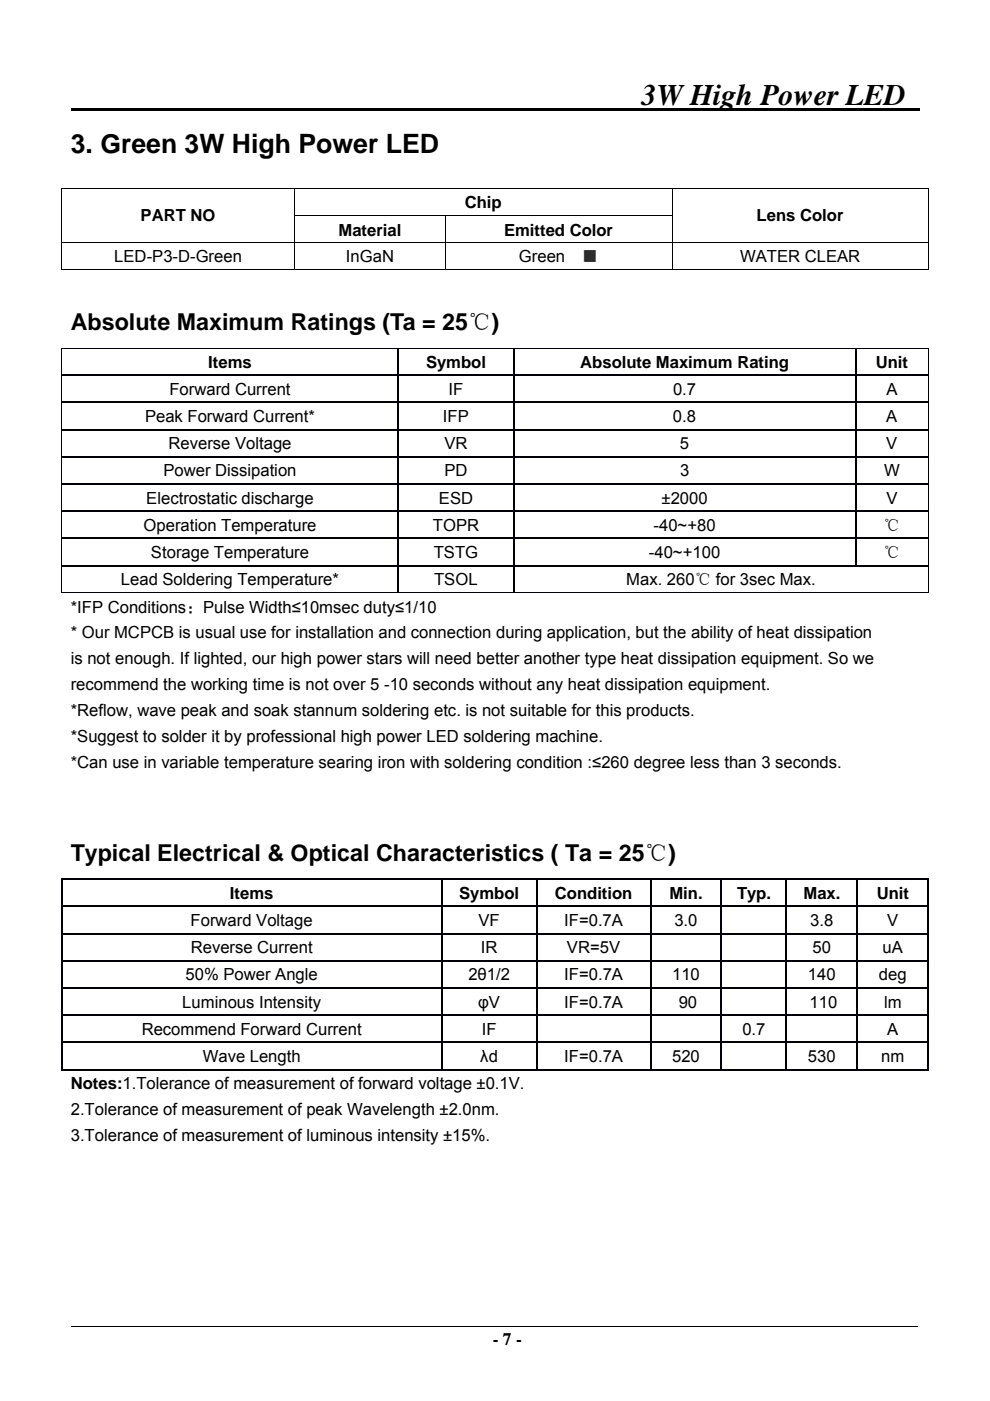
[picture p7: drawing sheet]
<svg xmlns="http://www.w3.org/2000/svg" width="210mm" height="297mm" viewBox="0 0 210 297" stroke-linecap="round" stroke-linejoin="round" font-family="sans-serif">
<defs><g id="words">
<text font-size="6.3" x="136.1" y="22.2">3W High Power LED</text>
<text font-size="5.7" x="15" y="32.4">3. Green 3W High Power LED</text>
<g font-size="4.9">
<text x="15" y="70">Absolute Maximum Ratings (Ta = 25℃)</text>
<text x="15" y="182.6">Typical Electrical &amp; Optical Characteristics ( Ta = 25℃)</text>
</g>
<text font-size="3.7" x="104.5" y="285.1">- 7 -</text>
<g font-size="3.5">
<text x="29.8" y="46.9">PART NO</text>
<text x="98.6" y="44.2">Chip</text>
<text x="160.5" y="46.9">Lens Color</text>
<text x="71.8" y="49.9">Material</text>
<text x="106.9" y="49.9">Emitted Color</text>
<text x="24.2" y="55.5">LED-P3-D-Green</text>
<text x="73.4" y="55.5">InGaN</text>
<text x="110" y="55.6">Green</text>
<text x="157" y="55.5">WATER CLEAR</text>
<text x="44.2" y="78">Items</text>
<text x="90.4" y="78">Symbol</text>
<text x="123.1" y="78">Absolute Maximum Rating</text>
<text x="185.7" y="78">Unit</text>
<text x="35.9" y="83.7">Forward Current</text>
<text x="95.1" y="83.7">IF</text>
<text x="142.7" y="83.7">0.7</text>
<text x="188" y="83.7">A</text>
<text x="30.8" y="89.5">Peak Forward Current*</text>
<text x="94" y="89.5">IFP</text>
<text x="142.7" y="89.5">0.8</text>
<text x="188" y="89.5">A</text>
<text x="35.8" y="95.2">Reverse Voltage</text>
<text x="94.2" y="95.2">VR</text>
<text x="144.2" y="95.2">5</text>
<text x="188" y="95.2">V</text>
<text x="34.7" y="101">Power Dissipation</text>
<text x="94.3" y="101">PD</text>
<text x="144.2" y="101">3</text>
<text x="187.5" y="101">W</text>
<text x="31" y="106.8">Electrostatic discharge</text>
<text x="93.1" y="106.8">ESD</text>
<text x="140.3" y="106.8">±2000</text>
<text x="188" y="106.8">V</text>
<text x="30.4" y="112.5">Operation Temperature</text>
<text x="91.8" y="112.5">TOPR</text>
<text x="138.6" y="112.5">-40~+80</text>
<text x="187.4" y="112.6">℃</text>
<text x="32" y="118.3">Storage Temperature</text>
<text x="92" y="118.3">TSTG</text>
<text x="137.7" y="118.3">-40~+100</text>
<text x="187.4" y="118.3">℃</text>
<text x="25.6" y="124.1">Lead Soldering Temperature*</text>
<text x="92.1" y="124.1">TSOL</text>
<text x="132.8" y="124.1">Max. 260℃ for 3sec Max.</text>
<text x="15" y="130">*IFP Conditions：Pulse Width≤10msec duty≤1/10</text>
<text x="15" y="135.3">* Our MCPCB is usual use for installation and connection during application, but the ability of heat dissipation</text>
<text x="15" y="140.8">is not enough. If lighted, our high power stars will need better another type heat dissipation equipment. So we</text>
<text x="15" y="146.3">recommend the working time is not over 5 -10 seconds without any heat dissipation equipment.</text>
<text x="15" y="151.8">*Reflow, wave peak and soak stannum soldering etc. is not suitable for this products.</text>
<text x="15" y="157.3">*Suggest to solder it by professional high power LED soldering machine.</text>
<text x="15" y="162.8">*Can use in variable temperature searing iron with soldering condition :≤260 degree less than 3 seconds.</text>
<text x="48.8" y="190.6">Items</text>
<text x="97.4" y="190.6">Symbol</text>
<text x="117.7" y="190.6">Condition</text>
<text x="142" y="190.6">Min.</text>
<text x="156.3" y="190.6">Typ.</text>
<text x="170.4" y="190.6">Max.</text>
<text x="186" y="190.6">Unit</text>
<text x="40.4" y="196.3">Forward Voltage</text>
<text x="101.5" y="196.3">VF</text>
<text x="119.7" y="196.3">IF=0.7A</text>
<text x="143" y="196.3">3.0</text>
<text x="171.9" y="196.3">3.8</text>
<text x="188.2" y="196.3">V</text>
<text x="40.4" y="202.1">Reverse Current</text>
<text x="102" y="202.1">IR</text>
<text x="120.2" y="202.1">VR=5V</text>
<text x="172.4" y="202.1">50</text>
<text x="187.2" y="202.1">uA</text>
<text x="39.3" y="207.9">50% Power Angle</text>
<text x="99.3" y="207.9">2θ1/2</text>
<text x="119.7" y="207.9">IF=0.7A</text>
<text x="142.6" y="207.9">110</text>
<text x="171.4" y="207.9">140</text>
<text x="186.4" y="207.9">deg</text>
<text x="38.7" y="213.6">Luminous Intensity</text>
<text x="101.4" y="213.6">φV</text>
<text x="119.7" y="213.6">IF=0.7A</text>
<text x="144" y="213.6">90</text>
<text x="171.7" y="213.6">110</text>
<text x="187.5" y="213.6">lm</text>
<text x="30.1" y="219.4">Recommend Forward Current</text>
<text x="102.2" y="219.4">IF</text>
<text x="157.5" y="219.4">0.7</text>
<text x="188.2" y="219.4">A</text>
<text x="43" y="225.2">Wave Length</text>
<text x="101.9" y="225.2">λd</text>
<text x="119.7" y="225.2">IF=0.7A</text>
<text x="142.5" y="225.2">520</text>
<text x="171.4" y="225.2">530</text>
<text x="186.9" y="225.2">nm</text>
<text x="15" y="231">Notes:1.Tolerance of measurement of forward voltage ±0.1V.</text>
<text x="15" y="236.4">2.Tolerance of measurement of peak Wavelength ±2.0nm.</text>
<text x="15" y="241.9">3.Tolerance of measurement of luminous intensity ±15%.</text>
</g>
<text font-size="3.5" fill="#008000" x="123.4" y="55.6">■</text>
</g></defs>
<path d="M15 22.9h180v.5h-180z" fill="#000"/>
<path d="M15 281.3h179.6" fill="none" stroke="#000" stroke-width=".21"/>
<path d="M13 73.7h.2v.2h-.2z" fill="#000006"/>
<path d="M13 73.8h184" fill="none" stroke="#000006" stroke-width=".21"/>
<path d="M196.8 73.7h.2v.2h-.2z" fill="#000006"/>
<path d="M13.1 73.9v5.5M196.9 73.9v5.5" fill="none" stroke="#000006" stroke-width=".21"/>
<path d="M84.5 73.9v5.5M108.9 73.9v5.5M181.5 73.9v5.5" fill="none" stroke="#000006" stroke-width=".25"/>
<path d="M13 79.4h.2v.3h-.2z" fill="#000006"/>
<path d="M13.2 79.5h71.2" fill="none" stroke="#000006" stroke-width=".25"/>
<path d="M84.4 79.4h.2v.3h-.2z" fill="#000006"/>
<path d="M84.6 79.5h24.2" fill="none" stroke="#000006" stroke-width=".25"/>
<path d="M108.8 79.4h.3v.3h-.3z" fill="#000006"/>
<path d="M109.1 79.5h72.2" fill="none" stroke="#000006" stroke-width=".25"/>
<path d="M181.3 79.4h.3v.3h-.3z" fill="#000006"/>
<path d="M181.6 79.5h15.2" fill="none" stroke="#000006" stroke-width=".25"/>
<path d="M196.8 79.4h.2v.3h-.2z" fill="#000006"/>
<path d="M13.1 79.7v5.5M196.9 79.7v5.5" fill="none" stroke="#000006" stroke-width=".21"/>
<path d="M84.5 79.7v5.5M108.9 79.7v5.5M181.5 79.7v5.5" fill="none" stroke="#000006" stroke-width=".25"/>
<path d="M13 85.2h.2v.3h-.2z" fill="#000006"/>
<path d="M13.2 85.3h71.2" fill="none" stroke="#000006" stroke-width=".25"/>
<path d="M84.4 85.2h.2v.3h-.2z" fill="#000006"/>
<path d="M84.6 85.3h24.2" fill="none" stroke="#000006" stroke-width=".25"/>
<path d="M108.8 85.2h.3v.3h-.3z" fill="#000006"/>
<path d="M109.1 85.3h72.2" fill="none" stroke="#000006" stroke-width=".25"/>
<path d="M181.3 85.2h.3v.3h-.3z" fill="#000006"/>
<path d="M181.6 85.3h15.2" fill="none" stroke="#000006" stroke-width=".25"/>
<path d="M196.8 85.2h.2v.3h-.2z" fill="#000006"/>
<path d="M13.1 85.5v5.5M196.9 85.5v5.5" fill="none" stroke="#000006" stroke-width=".21"/>
<path d="M84.5 85.5v5.5M108.9 85.5v5.5M181.5 85.5v5.5" fill="none" stroke="#000006" stroke-width=".25"/>
<path d="M13 91h.2v.2h-.2z" fill="#000006"/>
<path d="M13.2 91.1h71.2" fill="none" stroke="#000006" stroke-width=".25"/>
<path d="M84.4 91h.2v.2h-.2z" fill="#000006"/>
<path d="M84.6 91.1h24.2" fill="none" stroke="#000006" stroke-width=".25"/>
<path d="M108.8 91h.3v.2h-.3z" fill="#000006"/>
<path d="M109.1 91.1h72.2" fill="none" stroke="#000006" stroke-width=".25"/>
<path d="M181.3 91h.3v.2h-.3z" fill="#000006"/>
<path d="M181.6 91.1h15.2" fill="none" stroke="#000006" stroke-width=".25"/>
<path d="M196.8 91h.2v.2h-.2z" fill="#000006"/>
<path d="M13.1 91.2v5.5M196.9 91.2v5.5" fill="none" stroke="#000006" stroke-width=".21"/>
<path d="M84.5 91.2v5.5M108.9 91.2v5.5M181.5 91.2v5.5" fill="none" stroke="#000006" stroke-width=".25"/>
<path d="M13 96.7h.2v.3h-.2z" fill="#000006"/>
<path d="M13.2 96.9h71.2" fill="none" stroke="#000006" stroke-width=".25"/>
<path d="M84.4 96.7h.2v.3h-.2z" fill="#000006"/>
<path d="M84.6 96.9h24.2" fill="none" stroke="#000006" stroke-width=".25"/>
<path d="M108.8 96.7h.3v.3h-.3z" fill="#000006"/>
<path d="M109.1 96.9h72.2" fill="none" stroke="#000006" stroke-width=".25"/>
<path d="M181.3 96.7h.3v.3h-.3z" fill="#000006"/>
<path d="M181.6 96.9h15.2" fill="none" stroke="#000006" stroke-width=".25"/>
<path d="M196.8 96.7h.2v.3h-.2z" fill="#000006"/>
<path d="M13.1 97v5.5M196.9 97v5.5" fill="none" stroke="#000006" stroke-width=".21"/>
<path d="M84.5 97v5.5M108.9 97v5.5M181.5 97v5.5" fill="none" stroke="#000006" stroke-width=".25"/>
<path d="M13 102.5h.2v.3h-.2z" fill="#000006"/>
<path d="M13.2 102.6h71.2" fill="none" stroke="#000006" stroke-width=".25"/>
<path d="M84.4 102.5h.2v.3h-.2z" fill="#000006"/>
<path d="M84.6 102.6h24.2" fill="none" stroke="#000006" stroke-width=".25"/>
<path d="M108.8 102.5h.3v.3h-.3z" fill="#000006"/>
<path d="M109.1 102.6h72.2" fill="none" stroke="#000006" stroke-width=".25"/>
<path d="M181.3 102.5h.3v.3h-.3z" fill="#000006"/>
<path d="M181.6 102.6h15.2" fill="none" stroke="#000006" stroke-width=".25"/>
<path d="M196.8 102.5h.2v.3h-.2z" fill="#000006"/>
<path d="M13.1 102.8v5.5M196.9 102.8v5.5" fill="none" stroke="#000006" stroke-width=".21"/>
<path d="M84.5 102.8v5.5M108.9 102.8v5.5M181.5 102.8v5.5" fill="none" stroke="#000006" stroke-width=".25"/>
<path d="M13 108.3h.2v.2h-.2z" fill="#000006"/>
<path d="M13.2 108.4h71.2" fill="none" stroke="#000006" stroke-width=".25"/>
<path d="M84.4 108.3h.2v.2h-.2z" fill="#000006"/>
<path d="M84.6 108.4h24.2" fill="none" stroke="#000006" stroke-width=".25"/>
<path d="M108.8 108.3h.3v.2h-.3z" fill="#000006"/>
<path d="M109.1 108.4h72.2" fill="none" stroke="#000006" stroke-width=".25"/>
<path d="M181.3 108.3h.3v.2h-.3z" fill="#000006"/>
<path d="M181.6 108.4h15.2" fill="none" stroke="#000006" stroke-width=".25"/>
<path d="M196.8 108.3h.2v.2h-.2z" fill="#000006"/>
<path d="M13.1 108.5v5.5M196.9 108.5v5.5" fill="none" stroke="#000006" stroke-width=".21"/>
<path d="M84.5 108.5v5.5M108.9 108.5v5.5M181.5 108.5v5.5" fill="none" stroke="#000006" stroke-width=".25"/>
<path d="M13 114h.2v.3h-.2z" fill="#000006"/>
<path d="M13.2 114.2h71.2" fill="none" stroke="#000006" stroke-width=".25"/>
<path d="M84.4 114h.2v.3h-.2z" fill="#000006"/>
<path d="M84.6 114.2h24.2" fill="none" stroke="#000006" stroke-width=".25"/>
<path d="M108.8 114h.3v.3h-.3z" fill="#000006"/>
<path d="M109.1 114.2h72.2" fill="none" stroke="#000006" stroke-width=".25"/>
<path d="M181.3 114h.3v.3h-.3z" fill="#000006"/>
<path d="M181.6 114.2h15.2" fill="none" stroke="#000006" stroke-width=".25"/>
<path d="M196.8 114h.2v.3h-.2z" fill="#000006"/>
<path d="M13.1 114.3v5.5M196.9 114.3v5.5" fill="none" stroke="#000006" stroke-width=".21"/>
<path d="M84.5 114.3v5.5M108.9 114.3v5.5M181.5 114.3v5.5" fill="none" stroke="#000006" stroke-width=".25"/>
<path d="M13 119.8h.2v.3h-.2z" fill="#000006"/>
<path d="M13.2 119.9h71.2" fill="none" stroke="#000006" stroke-width=".25"/>
<path d="M84.4 119.8h.2v.3h-.2z" fill="#000006"/>
<path d="M84.6 119.9h24.2" fill="none" stroke="#000006" stroke-width=".25"/>
<path d="M108.8 119.8h.3v.3h-.3z" fill="#000006"/>
<path d="M109.1 119.9h87.7" fill="none" stroke="#000006" stroke-width=".25"/>
<path d="M196.8 119.8h.2v.3h-.2z" fill="#000006"/>
<path d="M13 125.7h183.8M13.1 120.1v5.7M196.9 120.1v5.7" fill="none" stroke="#000006" stroke-width=".21"/>
<path d="M84.5 120.1v5.5M108.9 120.1v5.5" fill="none" stroke="#000006" stroke-width=".25"/>
<g fill="#000006">
<path d="M196.8 125.6h.2v.2h-.2z"/>
<path d="M13 186.3h.2v.3h-.2z"/>
</g>
<path d="M13 186.4h80.6" fill="none" stroke="#000006" stroke-width=".25"/>
<path d="M93.6 186.3h.2v.3h-.2z" fill="#000006"/>
<path d="M93.8 186.4h19.9" fill="none" stroke="#000006" stroke-width=".25"/>
<path d="M113.7 186.3h.2v.3h-.2z" fill="#000006"/>
<path d="M113.9 186.4h24" fill="none" stroke="#000006" stroke-width=".25"/>
<path d="M137.9 186.3h.2v.3h-.2z" fill="#000006"/>
<path d="M138.1 186.4h14.8" fill="none" stroke="#000006" stroke-width=".25"/>
<path d="M152.9 186.3h.2v.3h-.2z" fill="#000006"/>
<path d="M153.1 186.4h13.6" fill="none" stroke="#000006" stroke-width=".25"/>
<path d="M166.7 186.3h.2v.3h-.2z" fill="#000006"/>
<path d="M166.9 186.4h14.8" fill="none" stroke="#000006" stroke-width=".25"/>
<path d="M181.7 186.3h.3v.3h-.3z" fill="#000006"/>
<path d="M182 186.4h14.8" fill="none" stroke="#000006" stroke-width=".25"/>
<g fill="#000006">
<path d="M196.8 186.3h.2v.3h-.2z"/>
<path d="M196.8 186.3h.2v.2h-.2z"/>
</g>
<path d="M13.1 186.6v5.4M93.7 186.6v5.4M113.8 186.6v5.4M138 186.6v5.4M153 186.6v5.4M166.8 186.6v5.4M181.8 186.6v5.4M196.9 186.6v5.4" fill="none" stroke="#000006" stroke-width=".25"/>
<path d="M13 192h.2v.3h-.2z" fill="#000006"/>
<path d="M13.2 192.2h80.4" fill="none" stroke="#000006" stroke-width=".25"/>
<path d="M93.6 192h.2v.3h-.2z" fill="#000006"/>
<path d="M93.8 192.2h19.9" fill="none" stroke="#000006" stroke-width=".25"/>
<path d="M113.7 192h.2v.3h-.2z" fill="#000006"/>
<path d="M113.9 192.2h24" fill="none" stroke="#000006" stroke-width=".25"/>
<path d="M137.9 192h.2v.3h-.2z" fill="#000006"/>
<path d="M138.1 192.2h14.8" fill="none" stroke="#000006" stroke-width=".25"/>
<path d="M152.9 192h.2v.3h-.2z" fill="#000006"/>
<path d="M153.1 192.2h13.6" fill="none" stroke="#000006" stroke-width=".25"/>
<path d="M166.7 192h.2v.3h-.2z" fill="#000006"/>
<path d="M166.9 192.2h14.8" fill="none" stroke="#000006" stroke-width=".25"/>
<path d="M181.7 192h.3v.3h-.3z" fill="#000006"/>
<path d="M182 192.2h14.8" fill="none" stroke="#000006" stroke-width=".25"/>
<path d="M196.8 192h.2v.3h-.2z" fill="#000006"/>
<path d="M13.1 192.3v5.5M93.7 192.3v5.5M113.8 192.3v5.5M138 192.3v5.5M153 192.3v5.5M166.8 192.3v5.5M181.8 192.3v5.5M196.9 192.3v5.5" fill="none" stroke="#000006" stroke-width=".25"/>
<path d="M13 197.8h.2v.3h-.2z" fill="#000006"/>
<path d="M13.2 198h80.4" fill="none" stroke="#000006" stroke-width=".25"/>
<path d="M93.6 197.8h.2v.3h-.2z" fill="#000006"/>
<path d="M93.8 198h19.9" fill="none" stroke="#000006" stroke-width=".25"/>
<path d="M113.7 197.8h.2v.3h-.2z" fill="#000006"/>
<path d="M113.9 198h24" fill="none" stroke="#000006" stroke-width=".25"/>
<path d="M137.9 197.8h.2v.3h-.2z" fill="#000006"/>
<path d="M138.1 198h14.8" fill="none" stroke="#000006" stroke-width=".25"/>
<path d="M152.9 197.8h.2v.3h-.2z" fill="#000006"/>
<path d="M153.1 198h13.6" fill="none" stroke="#000006" stroke-width=".25"/>
<path d="M166.7 197.8h.2v.3h-.2z" fill="#000006"/>
<path d="M166.9 198h14.8" fill="none" stroke="#000006" stroke-width=".25"/>
<path d="M181.7 197.8h.3v.3h-.3z" fill="#000006"/>
<path d="M182 198h14.8" fill="none" stroke="#000006" stroke-width=".25"/>
<path d="M196.8 197.8h.2v.3h-.2z" fill="#000006"/>
<path d="M13.1 198.1v5.5M93.7 198.1v5.5M113.8 198.1v5.5M138 198.1v5.5M153 198.1v5.5M166.8 198.1v5.5M181.8 198.1v5.5M196.9 198.1v5.5" fill="none" stroke="#000006" stroke-width=".25"/>
<path d="M13 203.6h.2v.3h-.2z" fill="#000006"/>
<path d="M13.2 203.7h80.4" fill="none" stroke="#000006" stroke-width=".25"/>
<path d="M93.6 203.6h.2v.3h-.2z" fill="#000006"/>
<path d="M93.8 203.7h19.9" fill="none" stroke="#000006" stroke-width=".25"/>
<path d="M113.7 203.6h.2v.3h-.2z" fill="#000006"/>
<path d="M113.9 203.7h24" fill="none" stroke="#000006" stroke-width=".25"/>
<path d="M137.9 203.6h.2v.3h-.2z" fill="#000006"/>
<path d="M138.1 203.7h14.8" fill="none" stroke="#000006" stroke-width=".25"/>
<path d="M152.9 203.6h.2v.3h-.2z" fill="#000006"/>
<path d="M153.1 203.7h13.6" fill="none" stroke="#000006" stroke-width=".25"/>
<path d="M166.7 203.6h.2v.3h-.2z" fill="#000006"/>
<path d="M166.9 203.7h14.8" fill="none" stroke="#000006" stroke-width=".25"/>
<path d="M181.7 203.6h.3v.3h-.3z" fill="#000006"/>
<path d="M182 203.7h14.8" fill="none" stroke="#000006" stroke-width=".25"/>
<path d="M196.8 203.6h.2v.3h-.2z" fill="#000006"/>
<path d="M13.1 203.9v5.5M93.7 203.9v5.5M113.8 203.9v5.5M138 203.9v5.5M153 203.9v5.5M166.8 203.9v5.5M181.8 203.9v5.5M196.9 203.9v5.5" fill="none" stroke="#000006" stroke-width=".25"/>
<path d="M13 209.4h.2v.2h-.2z" fill="#000006"/>
<path d="M13.2 209.5h80.4" fill="none" stroke="#000006" stroke-width=".25"/>
<path d="M93.6 209.4h.2v.2h-.2z" fill="#000006"/>
<path d="M93.8 209.5h19.9" fill="none" stroke="#000006" stroke-width=".25"/>
<path d="M113.7 209.4h.2v.2h-.2z" fill="#000006"/>
<path d="M113.9 209.5h24" fill="none" stroke="#000006" stroke-width=".25"/>
<path d="M137.9 209.4h.2v.2h-.2z" fill="#000006"/>
<path d="M138.1 209.5h14.8" fill="none" stroke="#000006" stroke-width=".25"/>
<path d="M152.9 209.4h.2v.2h-.2z" fill="#000006"/>
<path d="M153.1 209.5h13.6" fill="none" stroke="#000006" stroke-width=".25"/>
<path d="M166.7 209.4h.2v.2h-.2z" fill="#000006"/>
<path d="M166.9 209.5h14.8" fill="none" stroke="#000006" stroke-width=".25"/>
<path d="M181.7 209.4h.3v.2h-.3z" fill="#000006"/>
<path d="M182 209.5h14.8" fill="none" stroke="#000006" stroke-width=".25"/>
<path d="M196.8 209.4h.2v.2h-.2z" fill="#000006"/>
<path d="M13.1 209.6v5.5M93.7 209.6v5.5M113.8 209.6v5.5M138 209.6v5.5M153 209.6v5.5M166.8 209.6v5.5M181.8 209.6v5.5M196.9 209.6v5.5" fill="none" stroke="#000006" stroke-width=".25"/>
<path d="M13 215.1h.2v.3h-.2z" fill="#000006"/>
<path d="M13.2 215.2h80.4" fill="none" stroke="#000006" stroke-width=".25"/>
<path d="M93.6 215.1h.2v.3h-.2z" fill="#000006"/>
<path d="M93.8 215.2h19.9" fill="none" stroke="#000006" stroke-width=".25"/>
<path d="M113.7 215.1h.2v.3h-.2z" fill="#000006"/>
<path d="M113.9 215.2h24" fill="none" stroke="#000006" stroke-width=".25"/>
<path d="M137.9 215.1h.2v.3h-.2z" fill="#000006"/>
<path d="M138.1 215.2h14.8" fill="none" stroke="#000006" stroke-width=".25"/>
<path d="M152.9 215.1h.2v.3h-.2z" fill="#000006"/>
<path d="M153.1 215.2h13.6" fill="none" stroke="#000006" stroke-width=".25"/>
<path d="M166.7 215.1h.2v.3h-.2z" fill="#000006"/>
<path d="M166.9 215.2h14.8" fill="none" stroke="#000006" stroke-width=".25"/>
<path d="M181.7 215.1h.3v.3h-.3z" fill="#000006"/>
<path d="M182 215.2h14.8" fill="none" stroke="#000006" stroke-width=".25"/>
<path d="M196.8 215.1h.2v.3h-.2z" fill="#000006"/>
<path d="M13.1 215.4v5.5M93.7 215.4v5.5M113.8 215.4v5.5M138 215.4v5.5M153 215.4v5.5M166.8 215.4v5.5M181.8 215.4v5.5M196.9 215.4v5.5" fill="none" stroke="#000006" stroke-width=".25"/>
<path d="M13 220.9h.2v.3h-.2z" fill="#000006"/>
<path d="M13.2 221h80.4" fill="none" stroke="#000006" stroke-width=".25"/>
<path d="M93.6 220.9h.2v.3h-.2z" fill="#000006"/>
<path d="M93.8 221h19.9" fill="none" stroke="#000006" stroke-width=".25"/>
<path d="M113.7 220.9h.2v.3h-.2z" fill="#000006"/>
<path d="M113.9 221h24" fill="none" stroke="#000006" stroke-width=".25"/>
<path d="M137.9 220.9h.2v.3h-.2z" fill="#000006"/>
<path d="M138.1 221h14.8" fill="none" stroke="#000006" stroke-width=".25"/>
<path d="M152.9 220.9h.2v.3h-.2z" fill="#000006"/>
<path d="M153.1 221h13.6" fill="none" stroke="#000006" stroke-width=".25"/>
<path d="M166.7 220.9h.2v.3h-.2z" fill="#000006"/>
<path d="M166.9 221h14.8" fill="none" stroke="#000006" stroke-width=".25"/>
<path d="M181.7 220.9h.3v.3h-.3z" fill="#000006"/>
<path d="M182 221h14.8" fill="none" stroke="#000006" stroke-width=".25"/>
<path d="M196.8 220.9h.2v.3h-.2z" fill="#000006"/>
<g fill="none" stroke="#000006" stroke-width=".25">
<path d="M13 226.8h80.6M13.1 221.2v5.7M93.7 221.2v5.7M93.8 226.8h19.9M113.8 221.2v5.7M113.9 226.8h24M138 221.2v5.7M138.1 226.8h14.8M153 221.2v5.7M153.1 226.8h13.6M166.8 221.2v5.7M166.9 226.8h14.8"/>
<path d="M181.8 221.2v5.7M182 226.8h14.8M196.9 221.2v5.7"/>
</g>
<path d="M196.8 226.7h.2v.2h-.2z" fill="#000006"/>
<path d="M13 39.9h.2v.2h-.2zM13 45.6h.2v.3h-.2zM62.4 45.6h.2v.3h-.2zM94.4 45.6h.1v.3h-.1zM142.5 45.6h.1v.3h-.1zM196.8 39.9h.2v.2h-.2zM196.8 45.6h.2v.3h-.2zM196.8 57h.2v.2h-.2z" fill="#000"/>
<g fill="none" stroke="#000" stroke-width=".21">
<path d="M13 40h184M13 51.5h184M13 57.1h49.4M13.1 40.1v5.5M13.1 45.9v5.5M13.1 51.5v5.7M62.5 40.1v5.5M62.5 45.9v5.5M62.5 51.5v5.7M62.6 45.7h31.8M62.6 57.1h31.8M94.4 45.9v5.5"/>
<path d="M94.4 51.5v5.7M94.5 45.7h48M94.5 57.1h48M142.5 40.1v5.5M142.5 45.9v5.5M142.5 51.5v5.7M142.6 57.1h54.2M196.9 40.1v5.5M196.9 45.9v5.5M196.9 51.5v5.7"/>
</g>
<use href="#words"/>
</svg>
